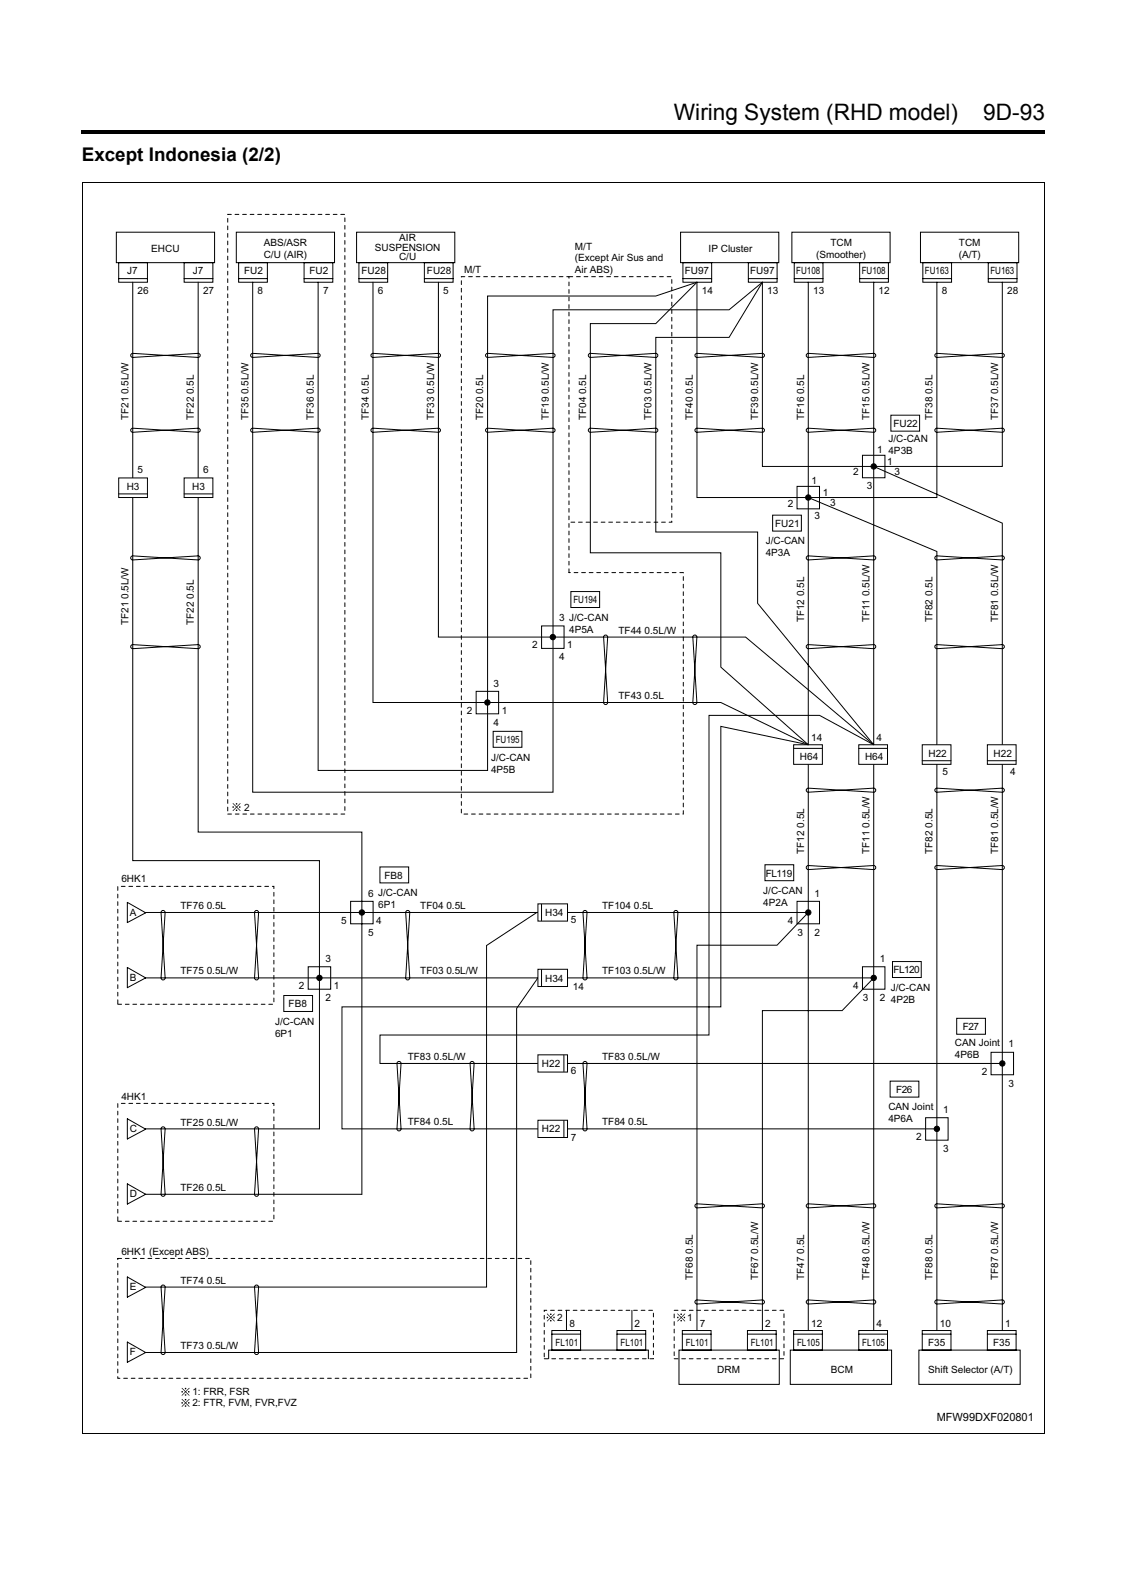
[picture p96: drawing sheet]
<svg xmlns="http://www.w3.org/2000/svg" width="210mm" height="297mm" viewBox="0 0 210 297" stroke-linecap="round" stroke-linejoin="round" font-family="sans-serif">
<defs><g id="words">
<g font-size="4.2">
<text x="125.9" y="22.5">Wiring System (RHD model)</text>
<text x="183.8" y="22.5">9D-93</text>
</g>
<text font-size="3.5" x="15.3" y="30">Except Indonesia (2/2)</text>
<text font-size="2.1" x="175.1" y="265.7">MFW99DXF020801</text>
<g font-size="1.9">
<text x="28.3" y="47.2">EHCU</text>
<text x="49.3" y="46">ABS/ASR</text>
<text x="70.1" y="46.9">SUSPENSION</text>
<text x="74.6" y="45.1">AIR</text>
<text x="107.5" y="46.6">M/T</text>
<text x="132.4" y="47.1">IP Cluster</text>
<text x="155.2" y="46">TCM</text>
<text x="179.2" y="46">TCM</text>
<text x="23.8" y="51.3">J7</text>
<text x="36" y="51.3">J7</text>
<text x="45.6" y="51.3">FU2</text>
<text x="49.3" y="48.2">C/U (AIR)</text>
<text x="57.8" y="51.3">FU2</text>
<text x="67.6" y="51.3">FU28</text>
<text x="74.6" y="48.7">C/U</text>
<text x="79.8" y="51.3">FU28</text>
<text x="86.7" y="51.1">M/T</text>
<text x="107.5" y="48.9">(Except Air Sus and</text>
<text x="107.5" y="51.1">Air ABS)</text>
<text x="128" y="51.3">FU97</text>
<text x="140.2" y="51.3">FU97</text>
<text x="148.8" y="51.3">FU108</text>
<text x="152.5" y="48.2">(Smoother)</text>
<text x="161.1" y="51.3">FU108</text>
<text x="172.9" y="51.3">FU163</text>
<text x="179.2" y="48.2">(A/T)</text>
<text x="185.1" y="51.3">FU163</text>
<text x="25.7" y="55">26</text>
<text x="38" y="55">27</text>
<text x="48.1" y="55">8</text>
<text x="60.4" y="55">7</text>
<text x="70.6" y="55">6</text>
<text x="82.9" y="55">5</text>
<text x="131.2" y="55">14</text>
<text x="143.4" y="55">13</text>
<text x="152" y="55">13</text>
<text x="164.2" y="55">12</text>
<text x="176" y="55">8</text>
<text x="188.2" y="55">28</text>
<text x="24" y="78.6" transform="rotate(-90 24 78.6)">TF21 0.5L/W</text>
<text x="36.2" y="78.6" transform="rotate(-90 36.2 78.6)">TF22 0.5L</text>
<text x="46.4" y="78.6" transform="rotate(-90 46.4 78.6)">TF35 0.5L/W</text>
<text x="58.7" y="78.6" transform="rotate(-90 58.7 78.6)">TF36 0.5L</text>
<text x="68.9" y="78.6" transform="rotate(-90 68.9 78.6)">TF34 0.5L</text>
<text x="81.1" y="78.6" transform="rotate(-90 81.1 78.6)">TF33 0.5L/W</text>
<text x="90.3" y="78.6" transform="rotate(-90 90.3 78.6)">TF20 0.5L</text>
<text x="102.6" y="78.6" transform="rotate(-90 102.6 78.6)">TF19 0.5L/W</text>
<text x="109.5" y="78.6" transform="rotate(-90 109.5 78.6)">TF04 0.5L</text>
<text x="121.8" y="78.6" transform="rotate(-90 121.8 78.6)">TF03 0.5L/W</text>
<text x="129.5" y="78.6" transform="rotate(-90 129.5 78.6)">TF40 0.5L</text>
<text x="141.7" y="78.6" transform="rotate(-90 141.7 78.6)">TF39 0.5L/W</text>
<text x="150.3" y="78.6" transform="rotate(-90 150.3 78.6)">TF16 0.5L</text>
<text x="162.5" y="78.6" transform="rotate(-90 162.5 78.6)">TF15 0.5L/W</text>
<text x="166" y="82.7">J/C-CAN</text>
<text x="167" y="79.8">FU22</text>
<text x="174.3" y="78.6" transform="rotate(-90 174.3 78.6)">TF38 0.5L</text>
<text x="186.5" y="78.6" transform="rotate(-90 186.5 78.6)">TF37 0.5L/W</text>
<text x="25.7" y="88.3">5</text>
<text x="38" y="88.3">6</text>
<text x="159.5" y="88.9">2</text>
<text x="163.9" y="84.6">1</text>
<text x="165.8" y="86.9">1</text>
<text x="166" y="84.9">4P3B</text>
<text x="167.2" y="88.8">3</text>
<text x="23.7" y="91.5">H3</text>
<text x="35.9" y="91.5">H3</text>
<text x="147.2" y="94.8">2</text>
<text x="151.6" y="90.5">1</text>
<text x="153.8" y="92.8">1</text>
<text x="155.2" y="94.7">3</text>
<text x="162" y="91.5">3</text>
<text x="143.1" y="101.8">J/C-CAN</text>
<text x="144.9" y="98.5">FU21</text>
<text x="152.2" y="97">3</text>
<text x="143.1" y="104">4P3A</text>
<text x="107.2" y="112.8">FU194</text>
<text x="24" y="116.9" transform="rotate(-90 24 116.9)">TF21 0.5L/W</text>
<text x="36.2" y="116.9" transform="rotate(-90 36.2 116.9)">TF22 0.5L</text>
<text x="104.5" y="116.1">3 J/C-CAN</text>
<text x="106.4" y="118.3">4P5A</text>
<text x="115.6" y="118.5">TF44 0.5L/W</text>
<text x="150.3" y="116.4" transform="rotate(-90 150.3 116.4)">TF12 0.5L</text>
<text x="162.5" y="116.4" transform="rotate(-90 162.5 116.4)">TF11 0.5L/W</text>
<text x="174.3" y="116.4" transform="rotate(-90 174.3 116.4)">TF82 0.5L</text>
<text x="186.5" y="116.4" transform="rotate(-90 186.5 116.4)">TF81 0.5L/W</text>
<text x="99.5" y="121.2">2</text>
<text x="104.5" y="123.4">4</text>
<text x="106" y="121.2">1</text>
<text x="92.2" y="128.3">3</text>
<text x="115.6" y="130.8">TF43 0.5L</text>
<text x="87.2" y="133.5">2</text>
<text x="92.2" y="135.6">4</text>
<text x="93.8" y="133.5">1</text>
<text x="91.8" y="142.2">J/C-CAN</text>
<text x="92.6" y="138.9">FU195</text>
<text x="149.5" y="142">H64</text>
<text x="151.6" y="138.6">14</text>
<text x="161.7" y="142">H64</text>
<text x="163.8" y="138.6">4</text>
<text x="173.5" y="141.4">H22</text>
<text x="185.7" y="141.4">H22</text>
<text x="91.8" y="144.4">4P5B</text>
<text x="176.2" y="144.9">5</text>
<text x="188.8" y="144.9">4</text>
<text x="45.6" y="151.5">2</text>
<text x="150.3" y="159.6" transform="rotate(-90 150.3 159.6)">TF12 0.5L</text>
<text x="162.5" y="159.6" transform="rotate(-90 162.5 159.6)">TF11 0.5L/W</text>
<text x="174.3" y="159.6" transform="rotate(-90 174.3 159.6)">TF82 0.5L</text>
<text x="186.5" y="159.6" transform="rotate(-90 186.5 159.6)">TF81 0.5L/W</text>
<text x="22.7" y="164.8">6HK1</text>
<text x="68.8" y="167.6">6 J/C-CAN</text>
<text x="71.8" y="164.3">FB8</text>
<text x="142.7" y="167.1">J/C-CAN</text>
<text x="143.1" y="163.9">FL119</text>
<text x="152.2" y="167.6">1</text>
<text x="24.3" y="171.2">A</text>
<text x="33.7" y="170">TF76 0.5L</text>
<text x="63.8" y="172.7">5</text>
<text x="70.3" y="172.7">4</text>
<text x="70.7" y="169.8">6P1</text>
<text x="78.5" y="169.9">TF04 0.5L</text>
<text x="101.9" y="171.3">H34</text>
<text x="106.7" y="172.5">5</text>
<text x="112.5" y="169.9">TF104 0.5L</text>
<text x="142.7" y="169.4">4P2A</text>
<text x="147.2" y="172.7">4</text>
<text x="60.9" y="179.8">3</text>
<text x="68.8" y="174.9">5</text>
<text x="149" y="174.9">3</text>
<text x="152.2" y="174.9">2</text>
<text x="164.4" y="179.8">1</text>
<text x="24.3" y="183.4">B</text>
<text x="33.7" y="182.2">TF75 0.5L/W</text>
<text x="55.9" y="184.9">2</text>
<text x="62.4" y="184.9">1</text>
<text x="78.5" y="182.1">TF03 0.5L/W</text>
<text x="101.9" y="183.5">H34</text>
<text x="107.1" y="185">14</text>
<text x="112.5" y="182.1">TF103 0.5L/W</text>
<text x="159.5" y="184.9">4</text>
<text x="166.5" y="185.2">J/C-CAN</text>
<text x="167" y="182">FL120</text>
<text x="51.4" y="191.6">J/C-CAN</text>
<text x="53.9" y="188.3">FB8</text>
<text x="60.9" y="187.1">2</text>
<text x="161.3" y="187.1">3</text>
<text x="164.4" y="187.1">2</text>
<text x="166.5" y="187.5">4P2B</text>
<text x="51.4" y="193.8">6P1</text>
<text x="178.5" y="195.5">CAN Joint</text>
<text x="178.5" y="197.7">4P6B</text>
<text x="180" y="192.6">F27</text>
<text x="188.5" y="195.8">1</text>
<text x="76.2" y="198.1">TF83 0.5L/W</text>
<text x="101.3" y="199.5">H22</text>
<text x="106.7" y="200.7">6</text>
<text x="112.5" y="198.1">TF83 0.5L/W</text>
<text x="183.5" y="200.9">2</text>
<text x="188.5" y="203.1">3</text>
<text x="22.7" y="205.6">4HK1</text>
<text x="166" y="207.6">CAN Joint</text>
<text x="166" y="209.8">4P6A</text>
<text x="167.5" y="204.3">F26</text>
<text x="176.3" y="208.1">1</text>
<text x="24.3" y="211.7">C</text>
<text x="33.7" y="210.5">TF25 0.5L/W</text>
<text x="76.2" y="210.4">TF84 0.5L</text>
<text x="101.3" y="211.7">H22</text>
<text x="106.7" y="213.2">7</text>
<text x="112.5" y="210.4">TF84 0.5L</text>
<text x="171.3" y="213.2">2</text>
<text x="176.3" y="215.3">3</text>
<text x="24.3" y="223.8">D</text>
<text x="33.7" y="222.6">TF26 0.5L</text>
<text x="22.7" y="234.7">6HK1 (Except ABS)</text>
<text x="129.5" y="239.2" transform="rotate(-90 129.5 239.2)">TF68 0.5L</text>
<text x="141.7" y="239.2" transform="rotate(-90 141.7 239.2)">TF67 0.5L/W</text>
<text x="150.3" y="239.2" transform="rotate(-90 150.3 239.2)">TF47 0.5L</text>
<text x="162.5" y="239.2" transform="rotate(-90 162.5 239.2)">TF48 0.5L/W</text>
<text x="174.3" y="239.2" transform="rotate(-90 174.3 239.2)">TF88 0.5L</text>
<text x="186.5" y="239.2" transform="rotate(-90 186.5 239.2)">TF87 0.5L/W</text>
<text x="24.3" y="241.2">E</text>
<text x="33.7" y="240">TF74 0.5L</text>
<text x="103.8" y="251.5">FL101</text>
<text x="104.1" y="247">2</text>
<text x="106.4" y="248.1">8</text>
<text x="116" y="251.5">FL101</text>
<text x="118.6" y="248.1">2</text>
<text x="128.2" y="251.5">FL101</text>
<text x="128.4" y="247">1</text>
<text x="130.8" y="248.1">7</text>
<text x="140.3" y="251.5">FL101</text>
<text x="143" y="248.1">2</text>
<text x="149" y="251.5">FL105</text>
<text x="151.6" y="248.1">12</text>
<text x="161.1" y="251.5">FL105</text>
<text x="163.8" y="248.1">4</text>
<text x="173.4" y="251.5">F35</text>
<text x="175.7" y="248.1">10</text>
<text x="185.6" y="251.5">F35</text>
<text x="187.8" y="248.1">1</text>
<text x="24.3" y="253.4">F</text>
<text x="33.7" y="252.2">TF73 0.5L/W</text>
<text x="134" y="256.6">DRM</text>
<text x="155.3" y="256.6">BCM</text>
<text x="173.5" y="256.6">Shift Selector (A/T)</text>
<text x="35.9" y="260.8">1: FRR, FSR</text>
<text x="35.9" y="262.9">2: FTR, FVM, FVR,FVZ</text>
</g>
</g></defs>
<path d="M15.3 24.3h180v.8h-180z" fill="#000"/>
<path d="M18.3 36h175.3v230.4h-175.3z" fill="#fff"/>
<g fill="none" stroke="#000" stroke-width=".19">
<path d="M21.7 43.4h18.4v5.7h-18.4zM22.2 49.1h5.4v3.7h-5.4zM22.2 52.1h5.4M24.8 52.8v108.1h34.9v50.1M34.4 49.1h5.4v3.7h-5.4zM34.4 52.1h5.4M37 52.8v102.8h30.6v67.7M44.2 43.4h18.3v5.7h-18.3zM44.6 49.1h5.4v3.7h-5.4zM44.6 52.1h5.4M47.2 52.8v95.3h56.2v-90.2h32.9l6.2-5.1-6.2 10.3h-13.7v36.4h19v13.3l21.7 26.4M56.8 49.1h5.4v3.7h-5.4z"/>
<path d="M56.8 52.1h5.4M59.5 52.8v91.2h31.6v-88.7h31.5l7.7-2.5-7.7 7.7h-12.3v42.8h24.4v21.4l16.4 14.5M66.6 43.4h18.4v5.7h-18.4zM67.1 49.1h5.4v3.7h-5.4zM67.1 52.1h5.4M79.3 49.1h5.4v3.7h-5.4zM79.3 52.1h5.4M127.2 43.4h18.4v5.7h-18.4zM127.6 49.1h5.4v3.7h-5.4zM127.6 52.1h5.4M139.9 49.1h5.3v3.7h-5.3zM139.9 52.1h5.3"/>
<path d="M148 43.4h18.4v5.7h-18.4zM148.4 49.1h5.4v3.7h-5.4zM148.4 52.1h5.4M151.1 52.8v195.9M160.7 49.1h5.3v3.7h-5.3zM160.7 52.1h5.3M163.3 52.8v195.9M166.5 77.6h5.4v3h-5.4zM144.4 96.3h5.4v3h-5.4zM149 90.9h4.2v4.2h-4.2zM161.2 85.1h4.2v4.2h-4.2zM101.2 117h4.2v4.2h-4.2z"/>
<path d="M106.7 110.6h5.4v3h-5.4zM89 129.2h4.2v4.2h-4.2zM92.2 136.7h5.3v3h-5.3zM65.5 168.5h4.2v4.2h-4.2zM71 162.1h5.4v3h-5.4zM143 161.7h5.3v2.9h-5.3zM149 168.5h4.2v4.2h-4.2zM151.1 170.6l-5.9 6.1h-14.9v72M166.8 179.8h5.4v2.9h-5.4zM53 186.1h5.4v3h-5.4zM57.6 180.7h4.2v4.2h-4.2zM161.2 180.7h4.2v4.2h-4.2z"/>
<path d="M163.3 182.8l-5.9 6.1h-14.9v59.8M102.5 254v-1.6h18.7v1.6M103.1 248.7h5.4v3.7h-5.4zM103.1 249.4h5.4M105.9 245v3.7M115.3 248.7h5.4v3.7h-5.4zM115.3 249.4h5.4M118.1 245v3.7M126.9 252.4h18.7v6.4h-18.7zM127.5 248.7h5.4v3.7h-5.4zM127.5 249.4h5.4M139.7 248.7h5.4v3.7h-5.4z"/>
<path d="M139.7 249.4h5.4M147.7 252.4h18.9v6.4h-18.9zM148.3 248.7h5.4v3.7h-5.4zM148.3 249.4h5.4M160.5 248.7h5.4v3.7h-5.4zM160.5 249.4h5.4"/>
</g>
<g fill="#000" stroke="#000" stroke-width=".19">
<circle cx="151.1" cy="93" r=".5"/>
<circle cx="163.3" cy="87.2" r=".5"/>
<circle cx="103.3" cy="119.1" r=".5"/>
<circle cx="91.1" cy="131.3" r=".5"/>
<circle cx="67.6" cy="170.6" r=".5"/>
<circle cx="151.1" cy="170.6" r=".5"/>
<circle cx="59.7" cy="182.8" r=".5"/>
<circle cx="163.3" cy="182.8" r=".5"/>
</g>
<path d="M42.6 40.1h21.9v112.1h-21.9zM106.3 51.7h19.3v45.9h-19.3" fill="none" stroke="#000" stroke-width=".19" stroke-dasharray=".7"/>
<path d="M34.4 89.3h5.4v3.7h-5.4z" fill="#fff" stroke="#000" stroke-width=".19"/>
<path d="M34.4 92.3h5.4" fill="none" stroke="#000" stroke-width=".19"/>
<path d="M22.2 89.3h5.4v3.7h-5.4z" fill="#fff" stroke="#000" stroke-width=".19"/>
<g fill="none" stroke="#000" stroke-width=".19">
<path d="M22.2 92.3h5.4M23.8 168.7l3.4 1.9-3.4 1.9zM27.2 170.6h123.9M100.3 170.6l-9.4 6.2v63.8h-63.7M23.8 180.9l3.4 1.9-3.4 1.8zM27.2 182.8h135.6M100.5 182.8l-3.9 5.7v64.3h-69.4M23.8 209.2l3.4 1.9-3.4 1.8zM27.2 211h32.5M23.8 238.7l3.4 2-3.4 1.8zM23.8 221.3l3.4 2-3.4 1.8zM27.2 223.3h40.4"/>
<path d="M23.8 250.9l3.4 1.9-3.4 1.9z"/>
</g>
<path d="M22 165.7h29.2v22h-29.2zM22 206.3h29.2v22h-29.2zM22 235.3h77.2v22.4h-77.2z" fill="none" stroke="#000" stroke-width=".19" stroke-dasharray=".7"/>
<g fill="#fff" stroke="#000" stroke-width=".19">
<path d="M100.5 169h5.6v3.2h-5.6z"/>
<path d="M101.2 169.1v3z"/>
<path d="M100.5 181.2h5.6v3.2h-5.6z"/>
<path d="M101.2 181.3v3z"/>
<path d="M160.5 139.2h5.4v3.7h-5.4z"/>
</g>
<path d="M160.5 139.9h5.4" fill="none" stroke="#000" stroke-width=".19"/>
<path d="M148.3 139.2h5.4v3.7h-5.4z" fill="#fff" stroke="#000" stroke-width=".19"/>
<g fill="none" stroke="#000" stroke-width=".19">
<path d="M69.7 52.8v78.5h65l16.4 7.9-16.4-3.4v52.4h-70.8v22.8h111.2M81.9 52.8v66.3h57.4l24 20.1-10.1-5.5h-20.7v59.8h-61.5v5.3h116.3M113.6 131.3a.38 .38 0 0 1-.4 .4 .38 .38 0 0 1-.4-.4l.8-12.2a.38 .38 0 0 0-.4-.4 .38 .38 0 0 0-.4 .4l.8 12.2M130.2 131.3a.38 .38 0 0 1-.3 .4 .38 .38 0 0 1-.4-.4l.7-12.2a.38 .38 0 0 0-.3-.4 .38 .38 0 0 0-.4 .4l.7 12.2M148.3 139.9h5.4M30.9 182.8a.38 .38 0 0 1-.4 .4 .38 .38 0 0 1-.4-.4l.8-12.2a.38 .38 0 0 0-.4-.4 .38 .38 0 0 0-.4 .4l.8 12.2M48.3 182.8a.38 .38 0 0 1-.3 .4 .38 .38 0 0 1-.4-.4l.7-12.2a.38 .38 0 0 0-.4-.4 .38 .38 0 0 0-.3 .4l.7 12.2M76.6 182.8a.38 .38 0 0 1-.4 .4 .38 .38 0 0 1-.4-.4l.8-12.2a.38 .38 0 0 0-.4-.4 .38 .38 0 0 0-.4 .4l.8 12.2M109.7 182.8a.38 .38 0 0 1-.3 .4 .38 .38 0 0 1-.4-.4l.7-12.2a.38 .38 0 0 0-.4-.4 .38 .38 0 0 0-.3 .4l.7 12.2M126.7 182.8a.38 .38 0 0 1-.4 .4 .38 .38 0 0 1-.4-.4l.8-12.2a.38 .38 0 0 0-.4-.4 .38 .38 0 0 0-.4 .4l.8 12.2M30.9 223.2a.38 .38 0 0 1-.4 .5 .38 .38 0 0 1-.4-.4l.8-12.3a.38 .38 0 0 0-.4-.3 .38 .38 0 0 0-.4 .3l.8 12.3M48.3 223.2a.38 .38 0 0 1-.3 .5 .38 .38 0 0 1-.4-.4l.7-12.3a.38 .38 0 0 0-.4-.3 .38 .38 0 0 0-.3 .3l.7 12.3"/>
<path d="M142.4 225.1a.38 .38 0 0 1 .5 .3 .38 .38 0 0 1-.4 .4l-12.2-.7a.38 .38 0 0 0-.4 .3 .38 .38 0 0 0 .4 .4l12.2-.7M163.2 225.1a.38 .38 0 0 1 .5 .3 .38 .38 0 0 1-.4 .4l-12.2-.7a.38 .38 0 0 0-.4 .3 .38 .38 0 0 0 .4 .4l12.2-.7M30.9 252.8a.38 .38 0 0 1-.4 .4 .38 .38 0 0 1-.4-.4l.8-12.2a.38 .38 0 0 0-.4-.4 .38 .38 0 0 0-.4 .4l.8 12.2M48.3 252.8a.38 .38 0 0 1-.3 .4 .38 .38 0 0 1-.4-.4l.7-12.2a.38 .38 0 0 0-.4-.4 .38 .38 0 0 0-.3 .4l.7 12.2M142.4 243a.38 .38 0 0 1 .5 .4 .38 .38 0 0 1-.4 .4l-12.2-.8a.38 .38 0 0 0-.4 .4 .38 .38 0 0 0 .4 .4l12.2-.8M163.2 243a.38 .38 0 0 1 .5 .4 .38 .38 0 0 1-.4 .4l-12.2-.8a.38 .38 0 0 0-.4 .4 .38 .38 0 0 0 .4 .4l12.2-.8"/>
</g>
<path d="M86.2 51.7h20.1v55.3h21.4v45.2h-41.5zM101.7 245h20.4v9h-20.4zM126 245h20.5v9h-20.5z" fill="none" stroke="#000" stroke-width=".19" stroke-dasharray=".7"/>
<g fill="#fff" stroke="#000" stroke-width=".19">
<path d="M100.5 197.2h5.6v3.2h-5.6z"/>
<path d="M105.4 197.3v3z"/>
<path d="M100.5 209.4h5.6v3.3h-5.6z"/>
<path d="M105.4 209.5v3.1z"/>
</g>
<g fill="none" stroke="#000" stroke-width=".19">
<path d="M130.3 52.8v40.2h44.8v-40.2M142.5 52.8v34.4h44.8v-34.4M172 43.4h18.4v5.7h-18.4zM172.5 49.1h5.3v3.7h-5.3zM172.5 52.1h5.3M184.7 49.1h5.4v3.7h-5.4zM184.7 52.1h5.4M37 66.1a.38 .38 0 0 1 .4 .3 .38 .38 0 0 1-.4 .4l-12.2-.7a.38 .38 0 0 0-.4 .3 .38 .38 0 0 0 .4 .4l12.2-.7M46.9 66.2a.38 .38 0 0 0 .3 .6l12.2-.7a.38 .38 0 0 1 .4 .3 .38 .38 0 0 1-.3 .4l-12.3-.7zM81.9 66.1a.38 .38 0 0 1 .4 .3 .38 .38 0 0 1-.4 .4l-12.2-.7a.38 .38 0 0 0-.4 .3 .38 .38 0 0 0 .4 .4l12.2-.7M103.3 66.1a.38 .38 0 0 1 .4 .3 .38 .38 0 0 1-.3 .4l-12.3-.7a.38 .38 0 0 0-.4 .3 .38 .38 0 0 0 .4 .4l12.3-.7M122.5 66.1a.38 .38 0 0 1 .4 .3 .38 .38 0 0 1-.3 .4l-12.3-.7a.38 .38 0 0 0-.3 .3 .38 .38 0 0 0 .3 .4l12.3-.7"/>
<path d="M142.4 66.1a.38 .38 0 0 1 .5 .3 .38 .38 0 0 1-.4 .4l-12.2-.7a.38 .38 0 0 0-.4 .3 .38 .38 0 0 0 .4 .4l12.2-.7M163.2 66.1a.38 .38 0 0 1 .5 .3 .38 .38 0 0 1-.4 .4l-12.2-.7a.38 .38 0 0 0-.4 .3 .38 .38 0 0 0 .4 .4l12.2-.7M37 80.1a.38 .38 0 0 1 .4 .3 .38 .38 0 0 1-.4 .4l-12.2-.7a.38 .38 0 0 0-.4 .3 .38 .38 0 0 0 .4 .4l12.2-.7M47 80.1a.38 .38 0 0 0-.1 .4 .38 .38 0 0 0 .3 .3l12.2-.7a.38 .38 0 0 1 .4 .3 .38 .38 0 0 1-.3 .4zM81.9 80.1a.38 .38 0 0 1 .4 .3 .38 .38 0 0 1-.4 .4l-12.2-.7a.38 .38 0 0 0-.4 .3 .38 .38 0 0 0 .4 .4l12.2-.7M103.3 80.1a.38 .38 0 0 1 .4 .3 .38 .38 0 0 1-.3 .4l-12.3-.7a.38 .38 0 0 0-.4 .3 .38 .38 0 0 0 .4 .4l12.3-.7M122.5 80.1a.38 .38 0 0 1 .4 .3 .38 .38 0 0 1-.3 .4l-12.3-.7a.38 .38 0 0 0-.3 .3 .38 .38 0 0 0 .3 .4l12.3-.7M142.4 80.1a.38 .38 0 0 1 .5 .3 .38 .38 0 0 1-.4 .4l-12.2-.7a.38 .38 0 0 0-.4 .3 .38 .38 0 0 0 .4 .4l12.2-.7M151.1 93l24 10.1v145.6M163.2 80.1a.38 .38 0 0 1 .5 .3 .38 .38 0 0 1-.4 .4l-12.2-.7a.38 .38 0 0 0-.4 .3 .38 .38 0 0 0 .4 .4l12.2-.7M163.3 87.2l24 10.6v150.9M37 103.9a.38 .38 0 0 1 .4 .4 .38 .38 0 0 1-.4 .4l-12.2-.8a.38 .38 0 0 0-.4 .4 .38 .38 0 0 0 .4 .4l12.2-.8"/>
<path d="M163.2 103.9a.38 .38 0 0 1 .5 .4 .38 .38 0 0 1-.4 .4l-12.2-.8a.38 .38 0 0 0-.4 .4 .38 .38 0 0 0 .4 .4l12.2-.8M37 120.5a.38 .38 0 0 1 .4 .4 .38 .38 0 0 1-.4 .4l-12.2-.8a.38 .38 0 0 0-.4 .4 .38 .38 0 0 0 .4 .4l12.2-.8M163.2 120.5a.38 .38 0 0 1 .5 .4 .38 .38 0 0 1-.4 .4l-12.2-.8a.38 .38 0 0 0-.4 .4 .38 .38 0 0 0 .4 .4l12.2-.8M163.2 147.3a.38 .38 0 0 1 .5 .4 .38 .38 0 0 1-.4 .4l-12.2-.8a.38 .38 0 0 0-.4 .4 .38 .38 0 0 0 .4 .4l12.2-.8M163.2 161.8a.38 .38 0 0 1 .5 .4 .38 .38 0 0 1-.4 .4l-12.2-.8a.38 .38 0 0 0-.4 .4 .38 .38 0 0 0 .4 .4l12.2-.8M178.8 190.4h5.4v3h-5.4zM185.2 196.7h4.2v4.2h-4.2zM75 211a.38 .38 0 0 1-.4 .4 .38 .38 0 0 1-.4-.4l.8-12.2a.38 .38 0 0 0-.4-.4 .38 .38 0 0 0-.4 .4l.8 12.2M88.6 211a.38 .38 0 0 1-.3 .4 .38 .38 0 0 1-.5-.4l.8-12.2a.38 .38 0 0 0-.4-.4 .38 .38 0 0 0-.4 .4l.8 12.2M109.7 211a.38 .38 0 0 1-.3 .4 .38 .38 0 0 1-.4-.4l.7-12.2a.38 .38 0 0 0-.4-.4 .38 .38 0 0 0-.3 .4l.7 12.2M166.4 202.1h5.3v3h-5.3zM173 209h4.2v4.2h-4.2z"/>
<path d="M171.7 252.4h19v6.4h-19zM172.4 248.7h5.3v3.7h-5.3zM172.4 249.4h5.3M184.5 248.7h5.4v3.7h-5.4zM184.5 249.4h5.4"/>
</g>
<g fill="#000" stroke="#000" stroke-width=".19">
<circle cx="187.3" cy="198.8" r=".5"/>
<circle cx="175.1" cy="211" r=".5"/>
</g>
<path d="M184.5 139.2h5.4v3.7h-5.4z" fill="#fff" stroke="#000" stroke-width=".19"/>
<path d="M184.5 142.2h5.4" fill="none" stroke="#000" stroke-width=".19"/>
<path d="M172.4 139.2h5.3v3.7h-5.3z" fill="#fff" stroke="#000" stroke-width=".19"/>
<g fill="none" stroke="#000" stroke-width=".19">
<path d="M15.4 34.1h179.9M15.4 34v233.9M195.2 34.1v233.9M187.3 66.1a.38 .38 0 0 1 .4 .3 .38 .38 0 0 1-.4 .4l-12.2-.7a.38 .38 0 0 0-.4 .3 .38 .38 0 0 0 .4 .4l12.2-.7M187.3 80.1a.38 .38 0 0 1 .4 .3 .38 .38 0 0 1-.4 .4l-12.2-.7a.38 .38 0 0 0-.4 .3 .38 .38 0 0 0 .4 .4l12.2-.7M187.3 103.9a.38 .38 0 0 1 .4 .4 .38 .38 0 0 1-.4 .4l-12.2-.8a.38 .38 0 0 0-.4 .4 .38 .38 0 0 0 .4 .4l12.2-.8M187.3 120.5a.38 .38 0 0 1 .4 .4 .38 .38 0 0 1-.4 .4l-12.2-.8a.38 .38 0 0 0-.4 .4 .38 .38 0 0 0 .4 .4l12.2-.8M172.4 142.2h5.3M187.3 147.3a.38 .38 0 0 1 .4 .4 .38 .38 0 0 1-.4 .4l-12.2-.8a.38 .38 0 0 0-.4 .4 .38 .38 0 0 0 .4 .4l12.2-.8M187.3 161.8a.38 .38 0 0 1 .4 .4 .38 .38 0 0 1-.4 .4l-12.2-.8a.38 .38 0 0 0-.4 .4 .38 .38 0 0 0 .4 .4l12.2-.8M187.3 225.1a.38 .38 0 0 1 .4 .3 .38 .38 0 0 1-.4 .4l-12.2-.7a.38 .38 0 0 0-.4 .3 .38 .38 0 0 0 .4 .4l12.2-.7M187.3 243a.38 .38 0 0 1 .4 .4 .38 .38 0 0 1-.4 .4l-12.2-.8a.38 .38 0 0 0-.4 .4 .38 .38 0 0 0 .4 .4l12.2-.8"/>
<path d="M15.3 267.9h179.9"/>
</g>
<g fill="#000">
<path d="M43.4 150.7h.3v.3h-.3zM43.5 150.2l.1-.1 .6 .7 .7-.7 .1 .1-.7 .7 .7 .6-.1 .1-.7-.6-.6 .6-.1-.1 .6-.6zM44.1 150.1h.2v.3h-.2zM44.1 151.3h.2v.3h-.2zM44.7 150.7h.2v.3h-.2z"/>
<path d="M102.2 246.2h.2v.2h-.2zM102.3 245.6l.6 .6 .7-.6h.1l-.7 .7 .7 .7-.1 .1-.7-.7-.6 .7-.1-.1 .7-.7-.7-.7zM102.8 245.6h.3v.2h-.3zM102.8 246.8h.3v.2h-.3zM103.4 246.2h.3v.2h-.3z"/>
<path d="M126.6 246.2h.2v.2h-.2zM126.6 245.6h.1l.6 .6 .7-.6h.1l-.7 .7 .7 .7-.1 .1-.7-.7-.6 .7-.1-.1 .6-.7zM127.2 245.6h.2v.2h-.2zM127.2 246.8h.2v.2h-.2zM127.8 246.2h.2v.2h-.2z"/>
<path d="M33.9 260.1h.3v.2h-.3zM33.9 259.5l.1-.1 .7 .7 .6-.7 .1 .1-.6 .7 .6 .7h-.1l-.6-.6-.7 .6h-.1l.7-.7zM34.5 259.5h.3v.2h-.3zM34.5 260.7h.3v.2h-.3zM35.1 260.1h.3v.2h-.3z"/>
<path d="M33.9 262.1h.3v.3h-.3zM33.9 261.6l.1-.1 .7 .7 .6-.7 .1 .1-.6 .7 .6 .6-.1 .1-.6-.6-.7 .6-.1-.1 .7-.6zM34.5 261.5h.3v.3h-.3zM34.5 262.7h.3v.3h-.3zM35.1 262.1h.3v.3h-.3z"/>
</g>
<use href="#words"/>
</svg>
